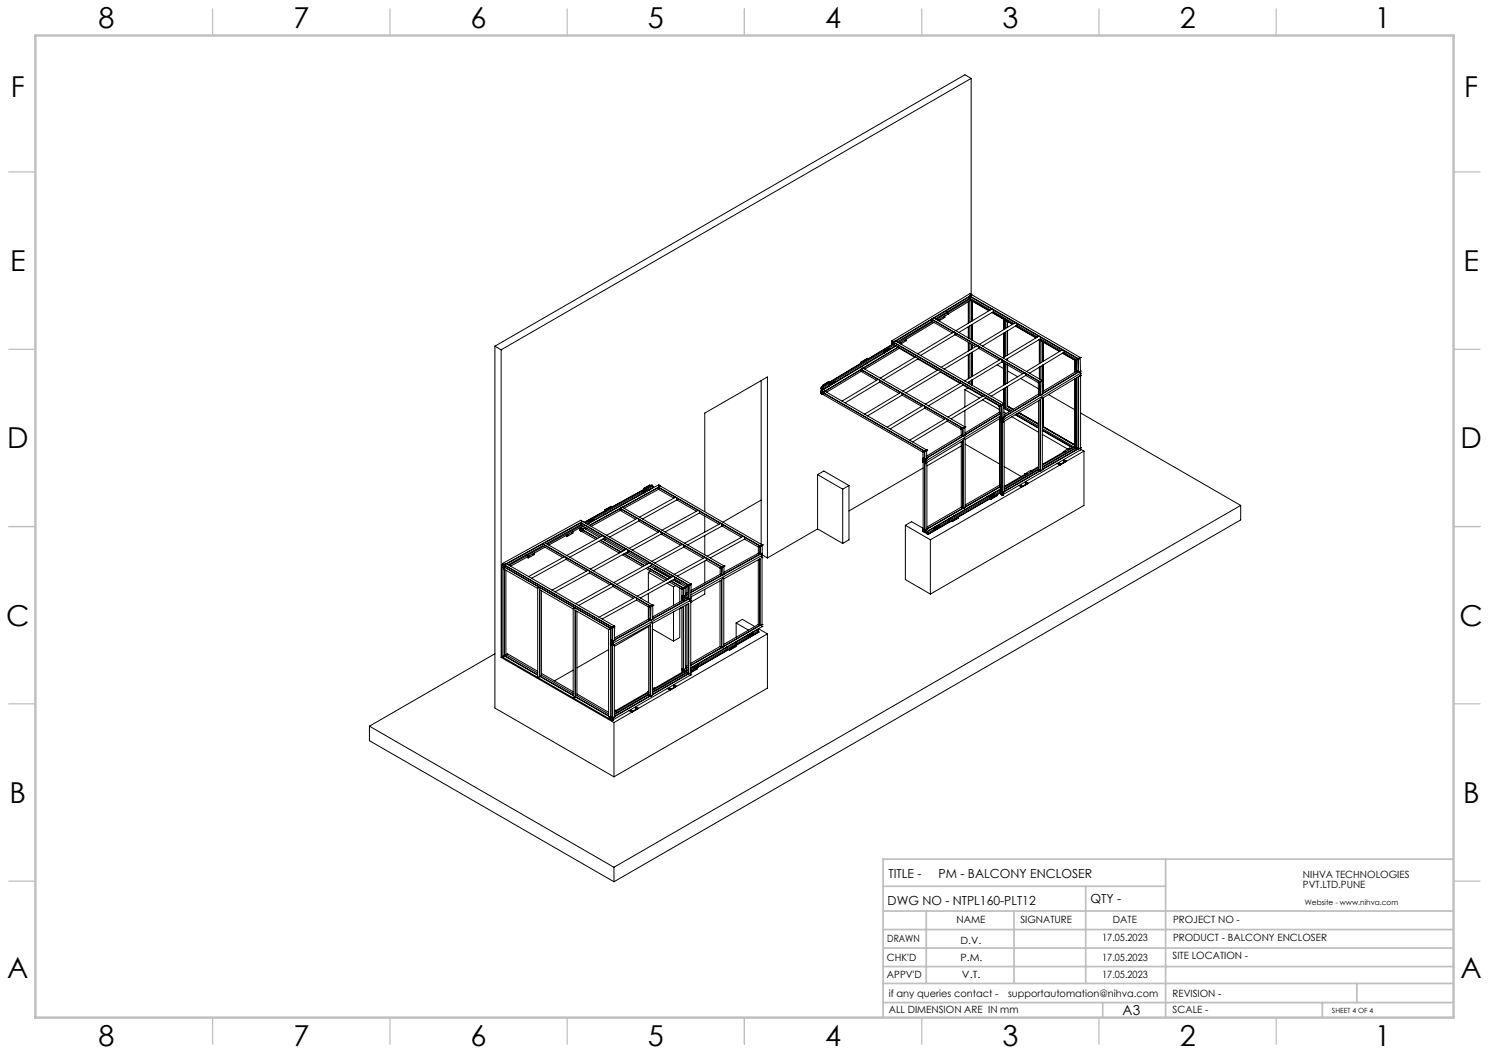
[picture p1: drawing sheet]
<svg xmlns="http://www.w3.org/2000/svg" width="420mm" height="297mm" viewBox="0 0 420 297" stroke-linecap="round" stroke-linejoin="round" font-family="sans-serif">
<defs><g id="words">
<g font-size="8.1">
<text x="27.8" y="8">8</text>
<text x="82.8" y="8">7</text>
<text x="132.8" y="8">6</text>
<text x="182.8" y="8">5</text>
<text x="232.8" y="8">4</text>
<text x="282.8" y="8">3</text>
<text x="332.8" y="8">2</text>
<text x="387.8" y="8">1</text>
<text x="3" y="27.2">F</text>
<text x="413" y="27.2">F</text>
<text x="2.8" y="76.5">E</text>
<text x="412.8" y="76.5">E</text>
<text x="2" y="126.5">D</text>
<text x="412" y="126.5">D</text>
<text x="1.7" y="176.5">C</text>
<text x="411.7" y="176.5">C</text>
<text x="2.7" y="226.5">B</text>
<text x="412.7" y="226.5">B</text>
<text x="2" y="275.7">A</text>
<text x="412" y="275.7">A</text>
<text x="27.8" y="295">8</text>
<text x="82.8" y="295">7</text>
<text x="132.8" y="295">6</text>
<text x="182.8" y="295">5</text>
<text x="232.8" y="295">4</text>
<text x="282.8" y="295">3</text>
<text x="332.8" y="295">2</text>
<text x="387.8" y="295">1</text>
</g>
<text font-size="3.9" x="316.7" y="286.4">A3</text>
<g font-size="3.5">
<text x="250.7" y="247.6">TITLE -</text>
<text x="264.7" y="247.6">PM - BALCONY ENCLOSER</text>
<text x="250.4" y="255.1">DWG NO - NTPL160-PLT12</text>
<text x="307.6" y="254.8">QTY -</text>
</g>
<g font-size="2.8">
<text x="367.5" y="247.7">NIHVA TECHNOLOGIES</text>
<text x="367.5" y="250.5">PVT.LTD.PUNE</text>
<text x="269.8" y="260.4">NAME</text>
<text x="287.8" y="260.4">SIGNATURE</text>
<text x="313.9" y="260.5">DATE</text>
<text x="330.9" y="260.5">PROJECT NO -</text>
<text x="250.3" y="265.7">DRAWN</text>
<text x="270.9" y="266.1">D.V.</text>
<text x="310.9" y="265.5">17.05.2023</text>
<text x="330.9" y="265.5">PRODUCT - BALCONY ENCLOSER</text>
<text x="250.2" y="271.1">CHK'D</text>
<text x="250.2" y="275.8">APPV'D</text>
<text x="270.9" y="271.1">P.M.</text>
<text x="271.3" y="275.8">V.T.</text>
<text x="310.9" y="271.1">17.05.2023</text>
<text x="310.9" y="275.8">17.05.2023</text>
<text x="330.7" y="270.6">SITE LOCATION -</text>
<text x="250.7" y="281.1">if any queries contact -</text>
<text x="284.3" y="281.1">supportautomation@nihva.com</text>
<text x="330.7" y="281.1">REVISION -</text>
<text x="250.7" y="285.6">ALL DIMENSION ARE IN mm</text>
<text x="330.7" y="285.6">SCALE -</text>
</g>
<text font-size="2.1" x="368.1" y="255.1">Website - www.nihva.com</text>
<text font-size="2" x="375.7" y="285.6">SHEET 4 OF 4</text>
</g></defs>
<g fill="none" stroke="#c0c0c0" stroke-width=".35">
<path d="M60 2.5v7.5M110 2.5v7.5M160 2.5v7.5M210 2.5v7.5M260 2.5v7.5M310 2.5v7.5M360 2.5v7.5M2.5 48.5h7.5M410 48.5h7.5M2.5 98.5h7.5M410 98.5h7.5M2.5 148.5h7.5"/>
<path d="M410 148.5h7.5M2.5 198.5h7.5M410 198.5h7.5M2.5 248.5h7.5M410 248.5h7.5M60 287v7.5M110 287v7.5M160 287v7.5M210 287v7.5M260 287v7.5M310 287v7.5M360 287v7.5"/>
</g>
<g fill="none" stroke="#c0c0c0" stroke-width=".5">
<path d="M249.1 257h160.9M249.1 250h79.7M261.3 257v20.4M286 257v20.4M306.2 250v27.4M328.8 242.3v44.7M410 242.3h-160.9v44.7M249.1 272.6h160.9M249.1 267.4h160.9M249.1 262.2h160.9M249.1 277.4h160.9M382.7 277.4v5.4"/>
<path d="M249.1 282.8h160.9M311 282.8v4.2M373 282.8v4.2"/>
</g>
<path d="M10 10h400v277h-400z" fill="none" stroke="#c0c0c0" stroke-width=".7"/>
<g fill="none" stroke="#000" stroke-width=".28">
<path d="M273.9 22.1l-132.5 76.6M273.9 22.1v60.9M273.9 22.1l-1.7-1-132.6 76.5M139.6 97.6v102.1l33.6 19.4M139.6 97.6l1.8 1.1M141.4 98.7v86.7M249.3 98.7v.3M249.3 98.7l.3 .3M249.3 99l.2 .1M249.3 99h.1M249.4 99l-14.7 8.8M249.4 99h-.1"/>
<path d="M249.4 99.4h.1M249.4 99.4l-13.9 8.4M249.4 99.2l.3 .1M249.4 99.2v.4M249.6 98.9h.1M249.6 98.9l.1 .1M249.7 99.3v.1M250.2 98.6l-.6 .3M250.2 98.6l-.3-.2-.6 .3M250.3 98.5l-.7 .4M250.3 98.5v.1M250.3 98.5l-.1 .1"/>
<path d="M250.9 98.4l-1.3 .8v.3M250.9 98.4l.1 .1M250.9 98.4l-1.5 .8M251 98.5l-1.3 .8M251 98.5v.1M251.5 96.2h.1M251.5 96.8h.1M251.5 96.3h.1M251.5 96.3v.5M251.5 96.3l.2 .1M251.5 96.2l.5 .2M251.5 96.3l.1 .1"/>
<path d="M251.6 96.8h.1M251.6 96.7v.1M251.6 96.2h.1M251.6 96.5h.1M251.6 96.2l-.1 .1M251.6 96.8l.3 .2M251.6 96.4v.1M251.6 96.2l.1 .1M251.6 96.4h.1M251.6 96.8l.1 .1M251.7 96.4h.1M251.7 96.3h.1"/>
<path d="M251.7 96.9h.1M251.7 96.4l-.1 .1M251.7 96.7h-.1M251.7 96.3v.6M251.7 96.3l.2 .1M251.8 96.3v.1M251.8 96.4h.1M251.8 96.5h.1M251.8 96.9h.1M251.8 96.5v.1M251.8 96.4v.5M251.8 96.5l.2 .1"/>
<path d="M251.8 96.5l.1 .1M251.8 96.9l.1 .1M251.9 96.4h.1M251.9 96.6h.1M251.9 97h.1M251.9 96.9h.1M251.9 97l-20.3 12.2M251.9 96.4l.1 .1M251.9 96.9v.1M251.9 96.9l.1 .1M252 97h.1M252 96.6h-.1"/>
<path d="M252 97l-20.3 12.3M252 97v.1M252 96.4v.1M252 96.5h.1M252 96.6h.1M252 96.8l-.1 .1M252 96.6v.4M252 97.1h.1M252 96.5l30.6 17.7M252 96.6l30.5 17.6M252 97.1l30.1 17.3M252 96.6v.5"/>
<path d="M252.3 97.2l-2.1 1.3M252.5 96.1h.1M252.5 96.1l30.6 17.7M252.5 96.1l-.5 .3M252.7 97.5l-1.7 1M252.8 97.5l-21.2 12.8M253.4 97.9l-10 5.9M253.4 97.9l-9.9 6M253.7 98.2h.1M253.7 98.2l4.3 2.6M253.7 98.2l-9.8 5.9M253.7 98v.2"/>
<path d="M253.8 96.8h.1M253.9 96.7v.2M255.3 95.9l-.1 .2zM255.6 95.7v.4l-1.5 .9M262.8 90h.1M262.8 90.1h.1M262.8 90l30.6 17.6M262.8 90l-10.2 6.2M262.8 90.1v.5M262.8 90.1l6.2 3.6M262.8 90.6l5.8 3.3M262.8 90.1l-10.1 6.1"/>
<path d="M262.8 90.6l-9.8 5.8M263.1 90.7l-9.7 5.9M263.3 89.6h.1M263.3 89.6l30.6 17.7M263.3 89.6l-.5 .4M263.5 90.9l-9.8 5.9M264.6 90.2v.2M264.7 90.2v.2M266.5 89.1v.4l-1.6 1M267 88.1l.1 .1M267 88v.1M267.1 88.2l.1 .1"/>
<path d="M267.1 88.2h.1M267.2 88.3l.2 .3M267.2 88.3l-3.1 1.8M267.3 88h.1M269 93.7l.4 .2M269 93.7h.1M269 93.7l-10.2 6.1M269.4 94.4h.1M269.4 93.9l6.2 3.6M269.4 94.4l5.8 3.4M269.4 94.4l-9.7 5.9M269.4 93.9v.5"/>
<path d="M273.1 85.1v6.1M273.1 92.2v3.1M273.1 96.6v2.4M273.2 84.3l.2 .3M273.2 85.1v6M273.2 92.1v3.3M273.2 96.6v2.4M273.2 99.9v6.8M273.4 84.5l.2 .3M273.4 84.5l-6.2 3.8M273.4 84.2l.1 .2M273.5 84.4h.1"/>
<path d="M273.5 84.4l5.5 3.2M273.6 83.5h.1M273.6 83.6h.1M273.6 84.1l5.8 3.3M273.6 82.8h.1M273.6 84.8l-9.1 5.5M273.6 83.5l30.5 17.6M273.6 83.6l6.2 3.6M273.6 83.5l-10.3 6.2M273.6 82.8l-22.1 13.4M273.6 84.1l-9.8 5.9M273.6 83.6v.5"/>
<path d="M273.6 84.8v6.1M273.6 91.9v3.7M273.6 96.8v1.9M273.6 99.7v6.8M273.6 82.8l.5 .3M273.6 84.5v.1M273.6 84.6h.1M273.6 84.5h.1M273.6 83.6l-10.2 6.1M273.6 84.6l5.3 3.1M274.1 83.1h.1M274.1 83.1l-.5 .4"/>
<path d="M274.1 84.8v5.8M274.1 91.6v4.2M274.1 97.1v1.3M274.1 99.4v6.9M274.1 83.1l30.6 17.7M274.1 84.9v5.7M274.1 91.5l.1 4.4M274.2 99.3l-.1 6.9M275.6 97.5l.4 .3M275.6 97.5h.1M275.6 97.5l-10.1 6.1M276 97.8l6.3 3.5"/>
<path d="M276 98.2l5.8 3.4M276 98.2l-9.7 5.9M276 97.8v.4M279.8 87.2l-10.2 6.1M279.8 88.2l3.3 1.9v2.9M279.8 87.2l.4 .2M279.9 88.1l3.2 1.9M280.2 87.4v.5M280.2 87.4l6.2 3.6M280.2 87.9l5.8 3.4M280.2 87.9l-9.7 5.9M283.1 90h.1"/>
<path d="M283.1 93.9v6.9M283.1 89.8h.1M283.2 90.1v2.8M283.2 90h.1M283.2 90v.1M283.2 93.9v6.8M283.2 89.8l.3 .2M283.6 90.3v2.4M283.6 90.2h.1M283.6 90.2v.1M283.6 93.7v6.8M283.6 90.1h.1"/>
<path d="M283.7 90.3l2 1.1M283.7 90.4l1.9 1.1M284.1 90.6v1.8M284.1 93.4v6.8M284.2 90.7v1.7M284.2 93.3v6.9M286.4 91l.4 .2M286.4 91l-10.1 6.1M286.4 92l5.8 3.3M286.5 91.9l5.8 3.3M286.8 91.2v.5M286.8 91.2l6.2 3.6"/>
<path d="M286.8 91.7h.1M286.8 91.7l5.8 3.4M286.8 91.7l-9.7 5.9M293 94.8l.4 .2M293 94.8l-10.1 6.1M293.1 95.8l.1 6.8M293.2 95.7h.1M293.2 95.9l.1 6.6M293.2 95.8h.1M293.3 95.8h.1M293.3 95.7l.2 .1M293.4 95l.1 .5"/>
<path d="M293.4 95.1l6.2 3.6M293.5 95.5v.1M293.5 95.6l5.8 3.3M293.5 95.6l-9.8 5.8M293.6 96.1v6.2M293.6 96h.1M293.6 96v.1M293.6 95.8h.1M293.7 96.1l5.2 3M293.7 96.2l5.1 2.9M294.1 96.4v5.6M294.2 96.4v5.5"/>
<path d="M299.6 98.7l.5 .2M299.6 98.7l-10.1 6.1M299.7 99.6l3.5 2M299.8 99.6l3.5 2M300.1 98.9v.5M300.1 98.9l4 2.3M300.1 99.4h.1M300.1 99.4l3.5 2M300.1 99.4l-9.7 5.9M214.7 107.3v46.2M231.6 110.9h.1M231.6 110.5h.1"/>
<path d="M231.6 110.5v.4M231.6 110.3h.1M231.6 110.3l.5 .4M231.6 110.9v.1M231.6 110.5l.2 .1M231.6 110.3l.1 .1M231.6 110.5l.1 .1M231.6 110.9l.1 .1M231.7 110.9h.1M231.6 109.2l.1 .7M231.6 109.5h.1M231.6 109.2l.1 .1"/>
<path d="M231.7 109.6h.1M231.7 109.5h.1M231.7 111h.1M231.7 110.4l-.1 .1M231.7 109.3v.1M231.7 109.4v.1M231.7 109.5l.1 .1M231.7 109.7h.1M231.7 110.4h.1M231.7 110.6h.1M231.7 110.6v.1M231.7 110.9l-.1 .1"/>
<path d="M231.7 109.7v.2M231.7 110.9v.1M231.7 110.4l.1 .1M231.7 111l.3 .2M231.8 110.6h.1M231.8 110.5h.1M231.8 111.1h.1M231.8 111h.1M231.8 110.6l-.1 .1M231.8 110.8l-.2 .1M231.8 110.5v.6M231.8 109.6l.3 .3-.4-.2"/>
<path d="M231.8 109.8l-.1 .1M231.9 109.3h.1M231.9 111.1h.1M231.9 110.5h.1M231.9 110.5v.6M231.9 110.6h.1M231.9 110.7h.1M231.9 110.6v.5M231.9 110.7l.2 .1M232 110.8h.1M232 110.7h.1M232 110.6h.1"/>
<path d="M232 111.2h.1M232 111.1v.1M232 111.1h.1M232 108.7h.1M232 110.7v.1M232 108.7v.3M232 110.7l.1 .1M232.1 111.2h.1M232 111.1l.1 .1M232 109.9v.2M232.1 111.2h-.1M232.1 110.7h.1"/>
<path d="M232.1 110.8h.1M232.1 111.2l28.2 16.3M232.1 110.7l28.7 16.5M232.1 111l-.1 .1M232.1 108.7v.2M232.1 110.8v.4M232.1 110.8l28.6 16.5M232.1 111.2v.1M232.1 109.9v.1M232.4 109.8h.1M232.5 109.7l-.1 .1M232.6 110.3l-.5 .3"/>
<path d="M232.6 110.3h.1M232.6 110.3l28.8 16.6M233.6 109.1h-.1M233.8 108.1l.1 .2M233.8 108.1l.4 .2M233.9 107.7v.2M233.9 107.7l-1.8 1M233.9 107.7l-1.9 1M233.9 108.3l.2 .1M233.9 108.3h.1M233.9 108.8h.1M233.9 108.8l-1.8 1.1"/>
<path d="M233.9 108.3l-2.1 1.3M233.9 108.5v.4M233.9 108.5l.3 .1M234.2 108.3h.1M234.2 108.2v.1M234.2 108.6v.1M234.7 107.9l-.3-.2-.6 .4M234.8 107.9l-.6 .4M234.8 107.9h.1M234.8 107.9l-.6 .3M235.4 107.7l-1.5 .8M235.4 107.7l-1.3 .8v.3"/>
<path d="M235.4 107.7l.1 .1M235.5 107.8l-1.3 .8M235.5 107.8v.1M242.9 102.1l.1 .1M242.9 102.1v.3M242.9 104.2h.1M242.9 104.3h.1M242.9 104.7h.1M242.9 104.2l28.7 16.6M242.9 104.3l4.7 2.7M242.9 104.7l4.4 2.6M242.9 104.2l-10.2 6.1"/>
<path d="M242.9 104.7l-9.7 5.9M242.9 103.4v.1M242.9 104.3v.4M243 104.2l-10.3 6.2M243 102.2v.2M243 103.3v.1M243 104.2l-.1 .1M243.3 103.2h.1M243.3 103.2v.1M243.4 103.8l-.5 .3M243.4 103.8l28.8 16.6M244.4 102.6h.1"/>
<path d="M244.5 102.5l-.1 .1M244.8 101.1l-1.9 1M244.8 101.1l-1.8 1.1M244.8 101.1v.2M244.8 102.2v.2M247.6 107h.1M247.6 107l-10.1 6.1M247.7 107l.4 .2M248.1 107.2h.1M248.1 107.3l5.9 3.4M248.1 107.7v.1M248.1 107.8l-9.7 5.8"/>
<path d="M248.1 107.8l5.5 3.1M248.1 107.3v.4M254 110.7h.1M254 110.7l-10.1 6.1M254 110.7l.4 .2M254.4 110.9l.1 .5M254.5 111.4h.1M254.5 111.4l-9.8 5.9M254.5 110.9l5.9 3.5M254.5 111.4l5.5 3.2M258.2 100.6l-9.9 6M258.9 101.2l-9.8 5.9"/>
<path d="M258.9 101.2l5.5 3.3M258.9 101v.2M260.4 114.4h.1M260.4 114.4l-10.1 6.1M260.4 114.4l.4 .2M260.8 114.6v.5M260.8 114.6l6 3.4M260.8 115.1l-9.7 5.9M260.8 115.1l5.5 3.2M260.8 115.1h.1M264.6 104.3l-9.9 6M265.3 104.9h.1"/>
<path d="M265.3 104.9l-9.8 5.9M265.3 104.9l5.5 3.2M265.3 104.7v.2M266.8 118l.4 .3v.5M266.8 118h.1M266.8 118l-10.2 6.1M267.2 118.8l-9.7 5.8M267.2 118.8l3.9 2.2M271 108l-10 6M271.6 108.6h.1M271.6 108.6l-9.7 5.9M271.6 108.6l5.5 3.2"/>
<path d="M271.6 108.4v.2M272.2 109.9v4.9M272.2 115.8v4.9M272.2 109.9l4.1 2.4M273 109.4l-.8 .5M273.1 100v6.8M273.1 107.8v.2M273.2 107.8v.3M273.6 107.6v.7M274.1 107.2v1.4M274.2 107.2v1.5M277.1 112.8l4.8 2.7"/>
<path d="M277.3 111.7l-9.9 5.9M278 112.3l-9.7 5.8M278 112.3h.1M278 112.3l3.9 2.2M278 112.1v.2M281.3 102.9l1.8 1.1M281.7 114.4l.2 .3M281.9 114.5h.1M281.9 114.5v1.7M281.9 116.2h.1M281.9 116.2l-9.7 5.9M281.9 118.1v18.7"/>
<path d="M281.9 116.2l.2 .2M282.1 114.4h.1M282.1 114.4l.1 3.2M282.1 114.4l-.2 .1M282.1 116.7l-9.9 6M282.1 116.6l-9.9 6M282.2 118.2h.1M282.2 118.4h.1M282.2 118.8h.1M282.2 117.6h.1M282.2 118.3v.1M282.2 118.3h.1"/>
<path d="M282.2 117.8h.1M282.2 117.7v.1M282.2 117.6v.1M282.2 118.2v.1M282.2 117.8v.3M282.2 117.9h.1M282.2 117.7l.3 .2M282.2 117.7h.1M282.2 118h.1M282.2 118.2v20.6M282.2 118l-10 6v19.1M282.2 117.4l-21.3 12.8"/>
<path d="M282.2 117.6l.3 .3M282.2 118.3l.4 .2M282.2 118.5h.1M282.2 118.1v.1M282.2 118.1h.1M282.2 118.3l.3 .2M282.2 118.5l.3 .2M282.2 118.5l.5 .3M282.2 118v.3M282.2 118.4v.1M282.2 118.2l.3 .3M282.2 117.9l.3 .2"/>
<path d="M282.2 117.9l.5 .3M282.2 118l.5 .3M282.2 118l.3 .2M282.2 117.8v.1M282.2 118.4v.2M282.3 101.3l.4 .3v.5M282.3 101.3h.1M282.3 101.3l-10.2 6.2M282.3 117.8l-.1 .1M282.3 118.1l-.1 .1M282.4 118.4h.1M282.5 114.2h.1"/>
<path d="M282.5 118.6h.1M282.5 118h.1M282.5 118.3h.1M282.5 114.2l-.4 .2M282.5 118.3v.1M282.5 114.2l.1 3.7M282.5 117.9h.1M282.5 118.5h.1M282.5 118.1h.1M282.5 118.3l.2 .1M282.5 118.4h.1M282.5 117.9v.2"/>
<path d="M282.5 118.2l.1 21M282.5 118.2v.1M282.5 118.5l.1 .2M282.5 118.1l.1 .1M282.6 114.2h.1M282.6 117.9h.1M282.6 118.5h.1M282.6 118.7h.1M282.6 119.1h.1M282.6 114.2v3.8M282.6 117.9h-.1M282.6 114.2h-.1"/>
<path d="M282.6 118.7l.1 .1M282.6 118.8l.1 .2M282.6 114.1h.1M282.6 114.1v.1M282.6 118h.1M282.6 118.2h.1M282.7 118.6h.1M282.7 118h.1M282.7 102.1h.1M282.7 118.8h.1M282.7 118.7h.1M282.7 119h.1"/>
<path d="M282.7 118.1h.1M282.7 118.4h.1M282.7 118.3h.1M282.7 118.2h.1M282.7 101.6l6.2 3.6M282.7 102.1l5.8 3.3M282.7 118v.1M282.7 118.2v21.4M282.7 102.1l-9.8 5.8M282.7 118.4l-.1 .1M282.7 119.1h-.1M282.7 118.1l-.1 .1"/>
<path d="M282.7 118v.6M282.7 119.2h.1M283.1 113.8h.1M283.1 113.8l.1 3.8M283.1 102.3v6.3M283.1 109.6v4.3M283.1 113.8l-.5 .3M283.2 114.9h.1M283.2 115.1l1.6 1M283.2 115l1.7 1M283.2 116.3l.6 .3M283.2 117.6h.1"/>
<path d="M283.2 114.6v.1M283.2 117.6l-.5 .4M283.2 118.3l-.5 .3M283.2 102.4v6.1M283.2 109.5v5.1M283.2 114.9l.3 .2M283.6 114.9h.1M283.6 102.6v5.7M283.6 109.3v5.5M283.6 115.1h.1M283.7 114.9l1.5 .9M284.1 101.2v.4"/>
<path d="M284.1 102.9v5.2M284.1 109v5.6l1.6 .9M284.1 114.5l1.7 1M284.2 102.9v5.1M284.2 101.1v.6M284.2 109v5.6M284.2 104.6l2.9 1.7M285.4 117.5l7.5 4.4M286.3 117l6.6 3.8M286.5 116.9l6.4 3.8M286.8 116.7l6.1 3.6M287.3 116.4l5.6 3.3"/>
<path d="M287.9 106.7l5 2.9M288.9 105.2l.4 .2M288.9 105.2h.1M288.9 105.2l-10.2 6.1M289.3 105.4l4 2.3M289.3 105.9l3.6 2M289.3 105.4v.5l-9.7 5.9M292.9 107.9h.1M292.9 107.9v3.3M292.9 111.2h.1M292.9 111.2l-9.7 5.8M292.9 113v19.5"/>
<path d="M292.9 119.6l-5.6-3.2 5.6 3.2M292.9 111.2l.4 .2M293.2 103.6v3.3M293.3 107.7h.1M293.3 107.7v3.7M293.3 103.5v3.4M293.3 107.7l-.4 .2M293.3 111.4h.1M293.3 111.4l-10.1 6.1M293.4 107.6h.1M293.4 107.6v3.8M293.4 112.7v20"/>
<path d="M293.4 107.6l-.1 .1M293.4 111.4h.1M293.4 111.4l-10.2 6.2M293.6 103.3v3.8M293.9 107.3h.1M293.9 107.3l-.5 .3M293.9 107.3l.1 3.9M294 111.2l-.6 .2M294 111.2h.1M294 112.1l-.5 .3M294.1 103v7.5M294.1 112.3v8.1l9.1 5.2"/>
<path d="M294.2 112.3v8.1M294.2 102.9v7.5M295.8 111.3l7.4 4.3M303.2 101.6h.1M303.2 101.6v3.4M303.2 106.9v19.2M303.3 101.6h.1M303.3 101.6v3.3M303.3 106.8v19.5M303.6 101.4h.1M303.6 101.4l-.3 .2M303.6 101.4l.1 3.3"/>
<path d="M303.6 101.4v3.3M303.6 106.6v19.7M303.7 104.7h.1M303.7 104.7l-9.7 5.8M303.7 104.7l.4 .2M303.7 106.5v19.8M304.1 101.2h.1M304.1 101.2v3.7M304.1 101.2l-.5 .2M304.1 101.1h.1M304.1 104.9h.1M304.1 101.1l.1 3.8"/>
<path d="M304.1 101.1v.1M304.2 101.1h.1M304.2 106.3v20.2M304.2 104.9h.1M304.2 106.2v20.4M304.2 104.9l-10.2 6.2M304.2 104.8l-10.2 6.2M304.2 104.8l-.1 .1M304.7 100.8h.1M304.7 100.8l.1 3.9M304.7 100.8l-.5 .3M304.8 104.7l-.6 .2"/>
<path d="M304.8 104.7h.1M304.8 105.9h.1M304.8 105.9l-10.8 6.5v20.1M304.8 105.3h.1M304.8 105.2v.1M304.8 104.7v22.2l-22.1 12.7M304.8 105.3l-22.1 13.3M304.8 116.5l45.2 26.1M181.3 138.4l.1 .2M181.3 138.4l.4 .1M181.4 138.6h.1M181.4 138.6h.2"/>
<path d="M181.4 139l.1 .1M181.5 138.6l-14.7 8.1M181.5 139l-13.9 7.7M181.5 138.7l.1 .1M181.5 138.7v.4M181.5 137.8h.1M181.5 137.8v.3M181.6 137.8v.2M181.6 138.8v.3M181.6 138.8l.2 .1M181.7 138.5h.1M181.8 138.9v.1"/>
<path d="M182.3 138.2l-.3-.2-.7 .4M182.3 138.2l-.6 .3M182.3 138.2h.1M183 138.1l-1.4 .7M183.1 138.1l1.2-.6v-.3l-.2-.1-1.9 1.1M183.1 138.1l-1.3 .8M183.1 138.1v.2M183.1 138.1l-.3-.1-1.3 .7M183.4 136.9v.2M183.4 138v.1M183.4 136.9l-1.8 .9M183.4 136.9l-1.9 .9"/>
<path d="M183.7 137.1h.1M183.9 136.8l.1 .3M183.9 136.8l-19 10.6M183.9 136.8l-19.1 10.5M184 137.1h.1M185.7 137.4h.1M185.7 137.5h.1M185.7 138h.1M185.7 136.8h.1M185.7 137.4l28.8 16.6M185.7 137.5l4.8 2.8M185.7 138l4.4 2.5"/>
<path d="M185.7 137.4l-10.2 5.6M185.7 136.8l-20 11M185.7 138l-9.7 5.4M185.7 137.5v.5M185.7 136.8l.5 .3M185.8 137.5l-10.2 5.6M186.2 137.1l-.5 .3M186.2 137.1h.1M186.3 137.1l28.7 16.6M230.6 133.9l1.8-1 7.1 4M230.6 133.9v15.3M230.6 133.9l7.1 4.1"/>
<path d="M237.7 138v15.3M239.5 136.9v15.4l-1.8 1M239.5 136.9l-1.8 1.1M260.3 127.5h.1M260.3 127.5v1.8M260.3 129.3h.1M260.3 129.8l.1 .1M260.3 129.8h.1M260.3 129.4l.1 .3M260.3 129.4h.1M260.3 129.9h.1M260.3 130h.1"/>
<path d="M260.3 130l.1 19.3M260.3 129.3l.5 .2M260.4 130.4h.1M260.4 129.4h.1M260.4 129.8h.1M260.4 129.8v.1M260.4 129.6h.1M260.4 129.7h.1M260.4 129.5h.1M260.4 129.3h.1M260.4 129.3v.1M260.4 129.9v.1"/>
<path d="M260.4 130.4v.1M260.4 130.1h.1M260.4 130h.1M260.4 129.9h.1M260.4 129.9l.1 .1M260.4 130v.2M260.4 129.3l-.1 .1M260.4 129.9l.3 .2M260.4 129.9l.4 .2M260.4 129.9l.3 .1M260.4 129.6l.3 .3M260.4 129.5l.5 .3"/>
<path d="M260.4 129.6l.5 .3M260.4 129.5l.3 .2M260.4 130.1l.5 .3M260.4 130.1l.3 .2M260.4 132l-20.9 12.1M260.4 129.4v.3M260.4 129.7l-.1 .1M260.5 130h.1M260.5 129.4h-.1M260.6 129.7l-.2 .1M260.6 130h.1M260.7 129.6h.1"/>
<path d="M260.7 130.2h.1M260.7 129.9h.1M260.7 127.3h.1M260.7 129.7h.1M260.7 130.3h.1M260.7 127.3l.1 2.2M260.7 129.5v.1M260.7 129.5v.2M260.7 129.9l.1 .4M260.7 127.3l-.4 .2M260.8 129.5h.1M260.8 130.1h.1"/>
<path d="M260.8 129.7h.1M260.8 129.9h.1M260.8 130.3h.1M260.8 130.5h.1M260.8 130.1v19.4M260.8 127.2l-.1 .1M260.8 127.2h.1M260.8 127.2l.1 2.3M260.9 129.5h.1M260.9 130.1h.1M260.9 127.2h-.1M260.9 130.2h.1"/>
<path d="M260.9 129.7h.1M260.9 130h.1M260.9 129.9h.1M260.9 130.3h.1M260.9 130.5h.1M260.9 130.4h.1M260.9 129.5v20.7M260.9 129.4l-.1 .1M260.9 130.6l-.1 .1M260.9 130.1v.1M260.9 130.2v.1M260.9 130.8h.1"/>
<path d="M261.4 126.9h.1M261.4 126.9v2.4M261.4 126.9l-.5 .3M261.4 129.3h.1M261.4 129.3l-.5 .2M261.4 129.9l-.5 .3M271.1 121h.1M271.1 121v1.7M271.1 122.7l.4 .3M271.1 124.6v18.4M271.1 122.7l-9.7 5.9M271.1 125.8l-9.7 5.6"/>
<path d="M271.5 120.8h.1M271.5 120.8l-.4 .2M271.5 123h.1M271.5 120.8l.1 2.2M271.6 123h.1M271.6 124.4v18.9M271.6 123l-10.2 6.1M271.6 120.8h.1M271.6 120.8v2.2M271.6 120.8h-.1M271.6 123l-10.2 6.2M271.7 123h.1"/>
<path d="M272.2 120.4l-.6 .4M272.2 120.4h.1M272.2 120.4v2.3M272.2 122.7l-.5 .3M272.2 123.7l-.5 .3M272.2 125.3l9.7 5.6M278.7 139.9h.1M278.8 139.9l.3 .2M278.8 140h.1M278.9 140l-13.9 8M279 139.8h.1M279.1 139.8v.3"/>
<path d="M279.4 139.9v.1M280 139.6v.5l-.6 .3M280.4 139h.1M280.5 139l-1.4 .8M280.5 139v.3l-1.4 .8M280.5 139.2l-1.4 .8-.2-.2M281.1 139.6l.2 .1M281.3 139.7l-1.8 1.1M281.3 139.7l-1.8 1M281.9 136.8h.1M281.9 136.8l-9.7 5.6M281.9 136.8l.3 .2"/>
<path d="M282.2 138.7h.1M282.2 138.8h.1M282.2 139.3h.1M282.2 138.8v.4M282.2 138.1l-1.7 1M282.2 138.5l-2.2 1.3M282.2 137.3l-10 5.7M282.2 137.2l-10 5.7M282.2 137.9l-21.3 12.3M282.2 139.2h.1M282.2 138.9l-20.4 11.8M282.2 139l-20.4 11.7"/>
<path d="M282.2 139.2v.1M282.2 139.1h.1M282.2 139h.1M282.2 138.7l.4 .3M282.2 139.3l.4 .3M282.2 139.1l.3 .2M282.2 139l.5 .3M282.2 139.1l.5 .3M282.2 139l.3 .2M282.2 138.7l.3 .3M282.2 138.9h.1M282.2 138.8v.5"/>
<path d="M282.4 138.8l-.2 .1M282.4 139.2l-.2 .1M282.5 139.4h.1M282.5 139.1h.1M282.5 139.3l.1 .3M282.5 139v.1M282.5 139.3v.1M282.6 139h.1M282.6 139.2h.1M282.6 139.3h.1M282.6 139.6h.1M282.6 138.9v.1"/>
<path d="M282.6 139.3l.1 .1M282.7 139h.1M282.7 139.2h.1M282.7 139.6h.1M282.7 139.5h.1M282.7 139.4h.1M282.7 139.5l-.1 .1M283.2 131.6l4.9 2.8M287.4 136.9l.7 .5M287.5 136.9l.6 .4M288.1 136.8l.1 .1zM288.1 137.3v.1"/>
<path d="M289.1 133.7l.2 .2M289.1 133.7l.3 .2M289.1 133.8l-5.9 3.4M289.2 135.9l.7 .4M289.6 133.6l.1 .1zM289.9 136.3l-1.8 1.1M289.9 136.3l-1.8 1M290.7 133h.2zM291.2 132.9l-.4-.3-1.7 1.1M292.9 132.5h.1M292.9 131.9l-9.7 5.6M292.9 132.3l-9.7 5.6"/>
<path d="M292.9 132.5l-9.7 5.6M292.9 132.5l.5 .2M292.9 131.6l-1.9 1.1M293.4 132.7h.1M293.4 132.7l-10.2 5.9M293.5 132.8h.1M293.5 132.8v-20.1l-10.3 6.1v19.9l-.5 .3M293.5 132.8l-10.3 5.9M294 132.5h.1M294 120.9l9 5.2M294 121.4l8.5 4.9M294 121.3l8.6 5"/>
<path d="M294 132.5l-.5 .3M294 122.5l7.2 4.2M294.1 120.3h.1M294.2 120.3l9 5.2M298.2 130.7l.7 .5v-.1M298.3 130.7l.6 .4M299.9 130l.2 .1zM299.9 127.4l.4 .2M299.9 127.4l.3 .3M300 127.5l-6 3.5M300 129.6l.7 .4M300.7 130l-1.8 1.1"/>
<path d="M300.7 130v.2M302.1 126.6l-.4-.2-1.8 1M303 126.1l.2 .3M303 126.1l-9 5.1M303.1 126.4l.1 .2M303.2 126.6h.1M303.2 126.1h.1M303.2 126.4l-9.2 5.3M303.2 126.2h.1M303.2 126.1v.1M303.3 126.3h.1M303.3 126.3l.1 .2"/>
<path d="M303.7 126.3l.4 .2M303.7 126.3l-9.7 5.6M304.1 126.5h.1M304.2 126.5l-10.2 5.9M304.2 126.6h.1M304.2 126.6l-10.2 5.9M304.3 126.6h.1M304.8 126.3h.1M304.8 126.3l-.5 .3M304.8 126.7l1 .5M305.8 127.2l-43.4 25.1M305.8 127.2v15.4l-43.4 25"/>
<path d="M141.6 159.6h.1M141.6 159.6v25.7M141.6 159.6l30.7 17.6M141.6 159.6l.5 .9M141.7 159.6h.1M141.7 159.1h.1M141.7 159h.1M141.7 159.1v.5M141.7 159l.5 .3M141.7 159.1l.2 .1M141.7 159l.2 .1M141.7 159.2h.1"/>
<path d="M141.8 159.6h.1M141.8 159.6h-.1M141.8 159.6v.1M141.8 159.7l.3 .1M141.8 159.3h.1M141.8 159.2h.1M141.8 159l-.1 .1M141.8 159.2v.1M141.9 159.1h.1M141.9 159.6h.1M141.9 159.6v.1M141.9 159.2h.1"/>
<path d="M141.9 159.3h.1M141.9 159.2v.5M141.9 159.7h.1M141.9 159.2v.1M141.9 159.5l-.2 .1M141.9 159.1v.6M141.9 159.1l.1 .1M142 159.7h.1M142 159.2h.1M142 159.3h.1M142 159.8h.1M142 159.2v.6"/>
<path d="M142.1 159.3h.1M142.1 159.3l.1 .1M142.1 159.5h.1M142.1 159.4v.1M142.1 159.4h.1M142.1 159.8h.1M142.1 159.7h.1M142.1 159.7v.1M142.1 159.2h.1M142.1 159.4l.1 .1M142.1 159.2l.1 .1M142.1 159.2v.1"/>
<path d="M142.2 159.8v.1M142.2 159.8h.1M142.2 159.4l-.1 .1M142.2 159.8h-.1M142.2 159.9h.1M142.2 159.4h.1M142.2 159.7h-.1M142.2 159.3h.1M142.2 159.3l30.6 17.6M142.2 159.4v.5M142.2 159.5v.4M142.3 159.4l30.4 17.6"/>
<path d="M142.8 159l-.6 .3M142.8 159h.1M142.8 159l30.6 17.6M148.4 156.6h.1M148.6 156.5v.1M148.6 156.4v.1M148.6 156.6l.1 .1M148.8 156.6l.1 .4M148.9 157l.1 .4M148.9 157l-4.9 2.7M149 156.9v.5M149.3 156.8l.1 .1z"/>
<path d="M150.8 156l-.1 .4-1.7 1M153 153.9h.1M153 153.9l-9.7 5.4M153 153.3h.1M153 153.5h.1M153 153.3l30.6 17.7M153 153.5l6.2 3.5M153 153.9l5.8 3.4M153 153.5v.4M153.1 153.4l-10.3 5.6M153.1 153.4l-.1 .1M153.3 154.1l-9.7 5.4"/>
<path d="M153.6 153l-.6 .3M153.6 153l30.5 17.7M153.7 154.3l-4.8 2.7M159.2 157h.1M159.2 157l-10.1 5.6M159.2 157l.4 .3M159.6 157.3v.5M159.6 157.8h.1M159.6 157.3l6.2 3.6M159.6 157.8l5.8 3.3M159.6 157.8l-9.7 5.3M159.8 151v.4"/>
<path d="M159.9 151l-.1 .4M160.2 150.8l-.1 .2zM161.6 150v.4l-1.8 1M163.7 149h.1M163.7 149.1v.5M163.7 149.1h.1M163.7 149.2h.1M163.7 149.6h.1M163.7 149.2l.1 .1M163.7 149l.4 .3M163.7 149.6l.1 .1M163.8 149h.1"/>
<path d="M163.8 149.6h.1M163.8 149.6v.1M163.8 149.3h.1M163.8 149.2h.1M163.8 149l-.1 .1M163.8 149v.1M163.8 149.7l.2 .2M163.8 149.2v.1M163.8 149.7h.1M163.8 147.4h.1M163.8 147.5h.1M163.8 148h.1"/>
<path d="M163.8 146.8h.1M163.8 147.4l30.6 17.7M163.8 148l5.7 3.3M163.8 147.4l-10.2 5.6M163.8 146.8l-22.1 12.2M163.8 148l-9.7 5.3M163.8 147.5v.5M163.8 149.1h.1M163.8 149.5l-.1 .1M163.8 147.5l6.2 3.6M163.8 149.1v.6M163.8 149.7l.1 .1"/>
<path d="M163.8 146.8l.5 .3M163.9 149.1h.1M163.9 149.1l.1 .1M163.9 149.1l-.1 .6M163.9 147.5l-10.2 5.6M163.9 147.5h-.1M164 149.2h.1M164 149.3h.1M164 149.8h.1M164 149.3l.1 .1M164 149.2v.6M164 149.4h.1"/>
<path d="M164 149.8l.1 .1M164 149.8v.1M164 149.5h.1M164 149.4v.1M164 149.2l.1 .1M164 149.4l.1 .1M164.1 149.9h.1M164.1 149.8l-.1 .1M164.1 148.2l-9.7 5.3M164.1 149.4l-.1 .1M164.1 149.3h.1M164.1 149.4h.1"/>
<path d="M164.1 149.5h.1M164.1 149.9l4 2.2M164.1 149.5v.4M164.1 149.7l-.1 .1M164.2 149.3h.1M164.2 149.4h.1M164.2 149.3l4.4 2.6M164.2 149.4l4.3 2.5M164.2 149.4l-.1 .5M164.3 149.4h-.2M164.3 147.1h.1M164.3 147.1l30.6 17.6"/>
<path d="M164.3 147.1l-.5 .3M164.5 148.4l-9.7 5.3M164.6 148.4l-.9 .6M164.7 149l-.5 .3M164.7 149l4.4 2.5M165.1 148.8l-.4 .2M165.2 148.8l-.4 .2M165.7 149.1l-.5 .2M165.9 146.9v.2M165.9 146.9l.4 .1M165.9 147.1l.2 .1M165.9 147.1h.1"/>
<path d="M166 147.1l-.8 .5M166 147.6h.1M166 147.6l-.4 .2M166 147.2l.2 .1M166 147.2v.5M166.2 147.3l.1 .1M166.2 147.3v.3M166.3 147v.1M166.3 147.4v.1M166.9 146.7l-.6 .3M166.9 146.8l-.4-.3-.6 .4M167.5 146.6l-1.3 .7"/>
<path d="M167.5 146.6l.1 .1M167.5 146.6l-.2-.1-1.3 .7M167.6 146.7l-1.3 .7M167.6 146.7v.1M168.9 152.6l5.8 3.4M169.4 152.4l5.7 3.3M169.4 152.4l5.8 3.3M170 151.1l.4 .2M170 151.1h.1M170 151.1l-10.1 5.6M170 152l5.8 3.4M170.4 151.8h.1"/>
<path d="M170.4 151.3l6.2 3.6M170.4 151.8l5.8 3.3M170.4 151.8l-9.7 5.4M170.4 151.3v.5M170.6 143.8h.1M170.6 143.8v.3M170.6 145v.1M170.7 143.8v.2M170.7 145v.1M170.9 152.1l-.4 .2M171.1 144.8l-.1 .1M172.2 144.2l-.1 .1"/>
<path d="M172.5 142.9v.1M172.5 144v.1M172.5 142.9l-1.8 .9M172.5 142.9l-1.9 .9M174.9 143.4h.1M174.9 143.5h.1M174.9 144h.1M174.9 143.4l28.8 16.5M174.9 144l4.4 2.5M174.9 143.4l-8.7 4.8M174.9 144l-8.1 4.5M174.9 143.5v.5"/>
<path d="M175 143.5l4.7 2.7M175 143.4l-8.7 4.8M175.1 143.4l-.1 .1M175.5 143l-.6 .3M175.5 143h.1M175.5 143l28.7 16.6M175.5 156.5l5.8 3.3M176 156.2l5.8 3.4M176.1 156.2l5.8 3.3M176.6 154.9l.5 .2v.5M176.6 154.9h.1M176.6 154.9l-10.1 5.6"/>
<path d="M176.6 155.9l5.8 3.3M177.1 155.6h.1M177.1 155.1l6.2 3.6M177.1 155.6l5.7 3.4M177.1 155.6l-9.7 5.4M177.2 155.7l-.4 .3M179.7 146.2l.5 .3v.5M179.7 146.2h.1M179.7 146.2l-8.6 4.8M180.2 147h.1M180.2 147l-8.2 4.5M180.2 146.5l5.9 3.4"/>
<path d="M180.2 147l5.5 3.1M182.7 158.9l-.4 .3M183.3 158.7l.4 .3v.5l-9.7 5.3M183.3 158.7h.1M183.3 158.7l-10.2 5.6M183.3 159.7l5.7 3.3M183.7 159l6.2 3.6M183.7 159.5l5.7 3.3M186.1 149.9h.1M186.1 149.9l-8.6 4.8M186.1 149.9l.4 .2M186.5 150.1v.5"/>
<path d="M186.5 150.6h.1M186.5 150.6l-8.2 4.5M186.5 150.1l6 3.5M186.5 150.6l5.5 3.2M190.5 140.3l.4 .2M190.5 140.3l-10.1 5.6M190.9 140.5v.5M190.9 141h.1M190.9 141l-9.6 5.4M190.9 140.5l6 3.5M190.9 141l5.5 3.2M192.4 153.6l-8.6 4.7"/>
<path d="M192.4 153.6h.1M192.5 153.6l.4 .2M192.9 153.8v.5M192.9 154.3h.1M192.9 154.3l-8.2 4.5M192.9 154.3l5.5 3.2M192.9 153.8l5.9 3.4M196.9 144h.1M196.9 144l-10.2 5.5M196.9 144l.4 .2M197.3 144.2h.1M197.3 144.7l-9.7 5.3"/>
<path d="M197.3 144.7h.1M197.3 144.2l5.9 3.4M197.3 144.7l5.5 3.2M197.3 144.2v.5M198.8 144.3v-27.8l17.7-10.2v51.1M198.8 145.6v4.5M198.8 151.1v5.4M198.8 158.2v6.2M198.8 157.3l.4 .2v.5M198.8 157.2v.1M198.8 157.2l-8.6 4.8M199.2 158l-8.1 4.5"/>
<path d="M199.2 157.5l4.4 2.5M199.2 158l4 2.3M203.2 147.6l.5 .2M203.2 147.6l-10.1 5.6M203.6 160h.1M203.6 160v2.2M203.7 147.8v.1M203.7 148.3v.1M203.7 148.4l-9.7 5.3M203.7 147.9l5.9 3.4M203.7 148.4l5.5 3.1M203.7 147.9v.4"/>
<path d="M203.7 159.9h.1M203.7 159.9l-.1 2.4M203.7 159.9l-.1 .1M204.2 159.6h.1M204.2 159.6v2.4M204.2 159.6l-.5 .3M209.6 151.3l.4 .2v.5M209.6 151.3l-10.1 5.6M210 152l-9.7 5.4M210 152l3.9 2.3M210 151.5l4.4 2.6M213.9 156l.4 .3"/>
<path d="M213.9 157.9v18.2M213.9 156.1l-9.7 5.3M213.9 154.3h.1M213.9 154.3v1.7M214.3 156.3h.1M214.3 157.7v18.7M214.3 154.1h.1M214.3 154.1l-.3 .2M214.4 154.1l-.1 2.2M214.4 157.6v18.8M214.4 156.3h.1M214.4 157.6l-10.2 5.7v19"/>
<path d="M214.4 156.3l-10.2 5.7M214.4 156.2l-10.2 5.7M214.4 156.2l-.1 .1M214.5 154h.1M214.5 154l-.1 2.3M214.5 154l-.1 .1M214.5 153.9v.1M214.7 141l-10.8 6.3M214.9 156.7h.1M214.9 157.3h.1M214.9 157.3v19.4M214.9 156.7l-20 11.1"/>
<path d="M214.9 156.8l-.4 .3M215 156.1l-.5 .2M215 156.1v.6M215 156.7l-.1 .6M215 156.5l1.5 .9M215 153.7h.1M215 153.7v2.4M215 153.7l-.5 .2M230.6 149.2l-14.1 8.2M230.6 149.2l7.1 4.1M255.4 148.2v15.3l7 4.1M255.4 148.2l7 4.1"/>
<path d="M255.4 148.2l1.7-1.1 3.3 1.9M260.4 149.3h.1M260.4 149.4h.1M260.4 149.3v.1M260.4 149.8v.1M260.4 149.8h.1M260.4 149.4v.4M260.4 149.9h.1M260.4 149.7h.1M260.4 149.5h.1M260.4 149.6v.1M260.4 149.4l.1 .1"/>
<path d="M260.4 149.5v.3M260.4 149.3l.4 .2M260.4 149.9l.4 .2M260.4 149.7l.3 .2M260.4 149.5l.5 .3M260.4 149.7l.5 .3M260.4 149.5l.3 .2M260.4 149.3l.3 .2M260.5 149.8h.1M260.5 149.8l-.1 .1M260.5 149.5h.1M260.6 149.4l-.1 .1"/>
<path d="M260.6 149.8l-.2 .1M260.7 150h.1M260.7 149.9h.1M260.7 149.6h.1M260.7 149.9v.1M260.7 149.6v.1M260.7 149.7h.1M260.7 149.5l.1 .3M260.7 149.9l.1 .2M260.8 149.5h.1M260.8 149.8h.1M260.8 149.9h.1"/>
<path d="M260.8 150.1h.1M260.8 149.9l.1 .1M260.9 149.6h.1M260.9 149.8h.1M260.9 150h.1M260.9 149.5h-.1M260.9 149.4l-.2 .2M260.9 150v.1M260.9 150.2h.1M260.9 150.1h.1M260.9 150.1h-.1M261.3 150.4l.2 .2"/>
<path d="M261.4 150.3v.2l-.1-.1M261.4 150.3l.1-.3 .1 .4M261.4 149.3l-.5 .3M261.4 149.3h.1M261.4 150.3l-.1 .1M261.5 150.5l.1 .1M261.5 150.5v.1M261.6 150.6h.1M261.6 150.4h.1M261.6 150.6l.2 .1M261.6 150.4v.1M261.6 150.5l.2 .2"/>
<path d="M261.8 150.7h.1M262.4 152.3v15.3M263.3 148.8l.4 .2M263.4 148.9h.1M263.4 148.9l-2 1.1M263.6 148.7h.1M263.7 148.7v.3M263.7 149.2l.2 .2M263.7 149.2l-2.1 1.2M263.8 149l-.1 .2M263.9 148.9v.1M263.9 149h.1"/>
<path d="M263.9 149l.7-.4zM263.9 148.9v.5M264.6 148.5l-.1 .5-.6 .4M264.9 147.9l.1 .1M265 148l-1.3 .7M265 148.1l-1.3 .8-.3-.1M265 148v.3l-1.3 .7M267.5 146.4l.1 .1M267.6 146.4h.1M267.6 146.5l.2 .3M267.7 147.1h.1M267.8 146.8v.1"/>
<path d="M267.8 146.8l-3.3 1.9M267.8 146.9v.1M267.8 147h.1M267.9 147l.1 .2M268 146.2h-.2M268 146.2h.1M268.4 147l.2 .1M268.5 146.9l.1 .1M268.6 147v.1M269.1 145.5l-.1 .1M269.1 145.5h.1M269.3 145.3l.2 .1"/>
<path d="M270.2 145.9l.2 .1M270.4 146l-1.8 1.1M270.4 146l-1.8 1M271.1 143l.5 .3M271.1 143l-9.7 5.7M271.6 143.3h.1M271.7 143.4h.1M271.7 143.4v-19.2l-10.3 6.3v18.8M271.7 143.4l-10.3 5.9M271.7 143.3l-10.3 5.9M271.7 143.2l-.1 .1M272.2 143.1l-.5 .3"/>
<path d="M278.3 140.2h.1M278.4 140.1l.2 .1M279.2 140.2v.1M279.2 140.2h.1M279.2 140.3l.2 .1M279.2 140v.2M279.2 140.2l-11.4 6.6M279.2 140.7l.3 .1M279.3 140.6l.2 .1M279.4 140v.4M279.4 140h.1M279.4 140l.6-.3-.6 .3"/>
<path d="M279.5 140.7v.1M350 142.6v4l-176.8 102.1M350 142.6l-176.8 102M142.1 160.5h.1M142.1 160.5l.1 24.5M142.1 160.5l9.6 5.5v24.5M142.3 160.6v24.3M142.7 160.8v23.8M151.7 165.7l.5 .3M152.3 166.4v24.4M152.7 166.6v23.8l9 5.2M161.7 171.5l.5 .3"/>
<path d="M162.3 172.2v24.4M162.7 172.4v23.8l9 5.2M165.8 160.9h.1M165.8 160.9l-10.1 5.5M165.9 160.9l.4 .2M166.3 161.1v.5M166.3 161.1l6.2 3.6M166.3 161.6l5.7 3.3M166.3 161.6l-9.7 5.3M171.7 177.5h.1M171.7 177.5l-9.5-5.4v24.4l9.5 5.5M171.7 177.5v24.5"/>
<path d="M172.2 177.3l-.5 .2M172.2 177.2v.1M172.2 177.2h.1M172.2 177.2v4.4M172.3 177.2h.1M172.3 177.2l-.1 3.3M172.5 164.7l-10.2 5.6M172.5 164.7h.1M172.5 164.7l.4 .2M172.7 177h.1M172.7 177l-.1 3.8M172.7 177l-.4 .2"/>
<path d="M172.8 176.9h.1M172.9 176.9h.1M172.8 176.9v3.9M172.8 176.9l-.1 .1M172.9 164.9v.1M172.9 165.4h.1M172.9 164.9l6.2 3.6M172.9 165.4l5.7 3.4M172.9 165.4l-9.7 5.4M172.9 165v.4M173.4 176.6h.1M173.4 176.6l-.5 .3"/>
<path d="M173.4 176.6l-.1 4M179.1 168.5l-10.1 5.6M179.1 168.5h.1M179.1 168.5l.4 .2M179.5 168.7v.1M179.5 169.2v.1M179.5 168.8l4 2.3M179.5 169.3l3.6 2M179.5 169.3l-9.7 5.3M179.5 168.8v.4M182.2 160.3l5.7 3.4M182.6 160.1l5.8 3.3"/>
<path d="M182.7 160l5.8 3.3M182.9 161.4v5M182.9 167.4v2.6M182.9 171.2v3.5M182.9 176.5v.2M182.9 176.7l-9.6 5.6M182.9 176.7l.1 .1M182.9 161.4l4.4 2.6M183 176.5v19.5M183 174.6h.1M183 174.6l-9.7 5.3M183 174.6l.4 .2"/>
<path d="M183.1 171.3h.1M183.1 171.3l-.1 3.3M183.4 174.8h.1M183.4 176.2v20M183.5 171.1h.1M183.5 171.1l-.4 .2M183.5 174.9h.1M183.5 171.1l-.1 3.7M183.5 176.1v20.2M183.5 174.9l-10.2 5.6M183.5 174.8l-10.2 5.6M183.5 174.8h-.1"/>
<path d="M183.5 161.1l-.6 .3M183.6 174.9h.1M183.6 176.1l-10.3 5.7M183.6 171h.1M183.6 171l-.1 3.9M183.6 171l-.1 .1M184 175.6l-.4 .3M184 177.4l6 3.4M184.1 174.6h.1M184.1 174.6l-.5 .3M184.1 170.7l-.5 .3M184.1 170.7h.1"/>
<path d="M184.1 170.7v3.9M184.6 160.5l4.2 2.3M188.2 164.5l1.8 1M188.8 164.1l3.6 2.1M189.1 162.6l-.4 .2M189.2 163.9l3.6 2M189.3 163.8l3.6 2.1M189.9 162.6l.4 .2M189.9 162.6h.1M189.9 162.6l-10.2 5.6M189.9 163.5l3.6 2.1M190 163.5l1.7 1"/>
<path d="M190 165.5v5.3M190 172.6v8.2M190.3 163.3l3.6 2M190.3 163.3l-9.7 5.4M190.3 162.8v.5M190.3 162.8l4 2.3M190.6 165.2l-.6 .3M191.7 164.5v.1M191.7 165.8v4M192.3 169.2h.1M192.3 169.1h.1M192.3 169v.1"/>
<path d="M192.3 168.7h.1M192.3 168.7v.3M192.3 169.1v.4M192.3 168.6h.1M192.3 168h.1M192.3 168.6v.1M192.3 169h.1M192.3 169l.1 .1M192.3 168.8h.1M192.3 168.6l.4 .2M192.3 168.6l.1 .1M192.3 168.5h.1"/>
<path d="M192.3 168.4h.1M192.4 168.3h.1M192.3 168.9l.5 .2M192.3 168.5v.1M192.3 168l.5 .2M192.3 169.2l.2 .1M192.3 169.2l.3 .1M192.3 169l.4 .2M192.3 168.8l.5 .3M192.3 168.7l.1 .1M192.3 168.8l.4 .2M192.3 168.2h.1"/>
<path d="M192.4 166.2h.1M192.4 168v.1M192.4 168.1l-.1 .3M192.4 168.5h.1M192.4 168.2h.1M192.4 168h.1M192.4 166.2l-.1 1.8M192.4 169.1h-.1M192.4 168.7h-.1M192.4 168.4l-.1 .1M192.4 168.3l.3 .3M192.4 168.2l.5 .3"/>
<path d="M192.4 168.3l.5 .3M192.4 168.2l.3 .2M192.4 168l.3 .2M192.4 169.1l-.1 .1M192.4 168.8h.1M192.4 168.4h.1M192.4 168.1h.1M192.4 168.1v.1M192.4 168.4v.1M192.4 168.7v.1M192.4 169.1h.1M192.5 168.7l-.1 .1"/>
<path d="M192.5 169.1l-.1 .1M192.5 168.4l-.1 .1M192.5 168.1h-.1M192.7 169.2h.1M192.7 168.9h.1M192.7 168.6h.1M192.7 168.3h.1M192.7 168.6v.1M192.7 169.2v.1M192.7 169h.1M192.7 168.8h.1M192.7 168.9v.1"/>
<path d="M192.7 168.4h.1M192.7 168.4l.2 .1M192.7 168.7h.1M192.7 168.2v.2M192.7 168.6v.4M192.7 168.2v.1M192.7 169l.1 .1M192.8 168.2h.1M192.8 171.1v18M192.8 165.9h.1M192.8 165.9v2.3M192.8 165.9l-.4 .3"/>
<path d="M192.8 168.9h.1M192.8 169.1h.1M192.8 168.8h.1M192.8 168.6h.1M192.8 168.8v.1M192.8 171v18.5M192.8 168.6l.1 .1M192.9 168.2h.1M192.9 169h.1M192.9 168.9h.1M192.9 168.4h.1M192.9 168.2v.1"/>
<path d="M192.9 168.8h.1M192.9 168.7h.1M192.9 168.5h.1M192.9 168.6h.1M192.9 168.7l-.2 .1M192.9 168.1l-.1 .1M192.9 168.2v.4M192.9 168.7v.1M192.9 168.9v.3M192.9 169l-.1 .1M192.9 165.9h.1M192.9 165.9v2.3"/>
<path d="M192.9 165.9h-.1M192.9 168.3v.6M193.4 168h.1M193.4 170.7v17.9M193.4 168l-.5 .2M193.4 165.6h.1M193.4 165.6l-.5 .3M193.5 165.6l-.1 2.4M193.8 170.5v19.3M193.8 168.7l-9.7 5.3M193.8 167.7l-.4 .3M193.8 167.6l-.4 .2"/>
<path d="M193.8 168.4l-.9 .5M193.8 167.1l-.4 .3M193.8 168.7l.4 .2M193.9 165.3h.1M193.9 165.3l-.1 3.4M194.2 168.9h.1M194.2 170.2v19.8M194.2 168.9l-10.1 5.6M194.3 165.1h.1M194.3 165.1l-.1 3.8M194.3 170.2v19.8M194.3 165.1l-.4 .2"/>
<path d="M194.3 168.9h.1M194.3 170.2l-10.3 5.7v20.1M194.3 168.9l-10.2 5.7M194.4 165.1h.1M194.4 165h.1M194.4 165.1l-.1 3.8M194.4 165.1h-.1M194.4 165v.1M194.8 169.3v.6M194.8 169.9h.1M194.8 169.9v20.5M194.8 169.3l-22 12.2"/>
<path d="M194.8 169.4l-.5 .2M194.9 168.7l-.6 .2M194.9 168.7h.1M194.9 168.7l-.1 .6M194.9 168.4l8.7-4.9v19.2M194.9 164.7h.1M194.9 164.7l-.5 .3M194.9 164.7v4M198.8 166.2v1.4l-4 2.3M203.1 163.8v18.5M203.1 162h.1M203.1 162l-8.2 4.5"/>
<path d="M203.1 162l.4 .2M203.2 160.2v.1M203.2 160.3l-.1 1.7M203.5 162.2h.1M203.5 163.6v19M203.6 162.2h.1M203.6 162.2l-8.7 4.8M203.6 160l-.4 .2M203.6 162.3h.1M203.6 162.3l-8.7 4.8M204.2 163l-.5 .3M204.2 162l-.5 .3"/>
<path d="M204.2 162h.1M207.6 175.7l3.5 2M207.6 175.7l1.8-1 3.5 2M207.6 175.7v4M210.7 179.2l.4 .2M210.8 179.3h.1M210.8 179.3l-13.9 8M211 179l.1 .1M211.1 179.1v.3M211.1 179.5v.1M211.1 179.5l-3.4 2M211.1 179.6l.2 .1"/>
<path d="M211.2 179.3l-.1 .2M211.3 179.3h.1M211.3 179.3v.4M211.4 179.2v.1M212 179h.1M212 178.9l-.1 .5-.6 .3M212 179l-.6 .3M212 179l-.7 .3M212.3 178.3h.1M212.4 178.5l-1.3 .7-.3-.1M212.4 178.3l-1.3 .8M212.4 178.3v.3l-1.3 .8"/>
<path d="M213.9 177.9l.2 .3M213.9 177.9l-.2-.3-1.3 .8M213.9 176.1h.1M213.9 177.9l-2 1.2M213.9 176.1l-9.7 5.6M213.9 176.1l.4 .3M214 177.3l2.5 1.5M214.1 178.2l-6.2 3.7M214.1 178.2l-6.2 3.6M214.3 176.4h.1M214.3 176.4l-10.1 5.8M214.4 176.4h.1"/>
<path d="M214.4 176.4l-10.2 5.9M214.9 176.1h.1M214.9 176.1v.1M214.9 176.7h.1M214.9 176.7l-20.1 11.6M214.9 176.1l-.4 .3M216.5 178.8v15.3l-43.3 25M216.5 178.8l-43.3 25M139.6 184.4l-35.4 20.4M141.4 185.4l31.8 18.4M141.6 185.3h.1M141.6 185.3l30.6 17.6"/>
<path d="M141.6 185.3l-.2 .1M142.2 185h.1M142.1 185l-.5 .3M142.2 185h-.1M142.2 185l9.5 5.4M142.3 184.9h.1M142.3 184.9l9.4 5.4M142.3 184.9l-.1 .1M142.3 184.9l.8-.5 8.6 4.9M142.7 184.6h.1M142.7 184.6l9 5.2M151.7 190.7l.5 .4"/>
<path d="M152.2 190.6l9.5 5.5M152.7 189.9l9 5.2M161.7 196.2l-9.5-5.5v-24.4l9.5 5.5v24.4M161.7 196.5l.5 .3M161.7 189l-5.3 3M162.2 196.4l9.5 5.5M162.7 195.7l9 5.2M171.7 183.2l-9 5.2M172.2 181.7v.1M172.2 181.7h.1M172.2 181.3h.1M172.2 181.7v21"/>
<path d="M172.2 180.5h.1M172.2 181.8h.1M172.2 181.2v.1M172.2 181.2h.1M172.2 181.6h.1M172.2 181.4h.1M172.2 181.5h.1M172.2 181.3v.1M172.3 180.7h.1M172.2 180.6h.1M172.2 181.1v.1M172.2 181.1h.1"/>
<path d="M172.2 181v.1M172.2 181h.1M172.2 180.8h.1M172.3 180.9h.1M172.2 180.5l.4 .3M172.2 181.6l.1 .1M172.2 181.8l.4 .2M172.2 181.2l.4 .2M172.2 181.6l.4 .2M172.2 181.4l.5 .3M172.2 181.5l.5 .3M172.2 181.3l.1 .1"/>
<path d="M172.2 181.4l.4 .2M172.2 181.2l.1 .1M172.2 181.1l.4 .3M172.3 181.7h.1M172.3 181.3v.1M172.3 180.6v.1M172.3 180.8h.1M172.3 180.6h.1M172.3 181.1h.1M172.3 181.3h-.1M172.3 181.7h-.1M172.3 181l-.1 .1"/>
<path d="M172.3 180.8l.3 .2M172.3 180.6l.3 .2M172.3 180.8l.5 .3M172.3 180.9l.5 .3M172.3 180.9l.3 .2M172.3 181.4h.1M172.3 181h.1M172.3 180.7v.1M172.3 181v.1M172.4 181.3l-.1 .1M172.4 181.7h-.1M172.4 181l-.1 .1"/>
<path d="M172.4 180.7l-.1 .1M172.5 181.8h.1M172.5 180.9h.1M172.5 181.2h.1M172.5 181.8l.1 .1M172.5 181.2l.1 .1M172.6 182h.1M172.6 181.9h.1M172.6 181.6h.1M172.6 181.5h.1M172.6 181.4h.1M172.6 181.5v.1"/>
<path d="M172.6 181.8v.2M172.6 181.8h.1M172.6 181h.1M172.6 181l.2 .1M172.6 181.2h.1M172.6 180.9h.1M172.6 181.3h.1M172.6 181.1v.5M172.6 181.8v20.8M172.6 180.8l-.1 .1M172.6 181.1l-.1 .1M172.6 181.6l.1 .1"/>
<path d="M172.6 181.8l.1 .1M172.6 180.8h.1M172.6 180.8v.2M172.7 181.5h.1M172.7 182.1h.1M172.7 181.7h.1M172.7 182h.1M172.7 181.9h.1M172.7 181.8h.1M172.7 181.2v.1M172.7 181.7v21.4M172.7 182h-.1"/>
<path d="M172.7 181.4h.1M172.7 181.3h.1M172.8 180.8h.1M172.8 180.9h.1M172.8 182.1h.1M172.8 181.6h.1M172.8 181.5h.1M172.8 181h.1M172.8 181.3h.1M172.8 181.2h.1M172.8 181.1h.1M172.8 181.3l-.3 .2"/>
<path d="M172.8 180.8v.4M172.8 181.3v.1M172.8 181.5v.6M172.8 181.6l-.1 .1M172.8 180.9v.6M173 182l-.2 .1M173.3 180.6h.1M173.3 181.8h.1M173.3 181.8v20.4M173.3 180.6l-.5 .3M173.3 181.8l-.5 .3M179.3 199.4l.7 .3"/>
<path d="M180 199.7l-1.8 1.1M180 199.7l-1.8 1.2M182.7 195l.3 .3-9.7 5.6M182.7 195l.3 .2M182.8 195.2l-9 5.2M183 196h.1M183 195.8l-9.7 5.6M183 196l-9.7 5.6M183 194.9l-.3 .1M183 196l.4 .2M183.4 196.2h.1M183.5 196.3h.1"/>
<path d="M183.5 196.3l-10.2 5.9M183.5 196.2l-10.2 5.9M183.5 196.1l-.1 .1M184 196l-.5 .3M184 196h.1M184.4 194.3l.1 .1zM184.9 194.2l-.4-.2-.5 .3M188.2 194.2l.8 .5M188.3 194.1l.7 .5M188.9 194.1l.2 .1zM189 194.6v.1M190 180.8l1.7-1v-8.1l.6-.4v17.3"/>
<path d="M190 193.5h.1zM190.1 193.1l.6 .4M190.7 193.5l-1.7 1.1M190.7 193.5l-1.7 1.2M192.3 188.7h.1M192.3 188.6h.1M192.3 189.2h.1M192.3 189.1h.1M192.3 188.7v.4M192.3 189.1v.1M192.3 189h.1M192.3 189v.1"/>
<path d="M192.3 188.8h.1M192.3 188.9h.1M192.3 188.6l.4 .2M192.3 188.6v.1M192.3 188.7l.1 .1M192.3 189.2l.4 .2v-.2M192.3 189.2l.4 .2M192.3 189l.4 .2M192.3 188.8l.5 .3M192.3 188.9l.5 .4M192.3 188.8l.4 .2M192.4 189.1h.1"/>
<path d="M192.4 189.1l-.1 .1M192.4 188.8h.1M192.4 188.7h-.1M192.4 189.1h-.1M192.5 188.7l-.1 .1M192.5 189.1l-.1 .1M192.7 189.2h.1M192.7 189.2v.1M192.7 189.3h.1M192.7 189h.1M192.7 188.9h.1M192.7 188.8v.2"/>
<path d="M192.7 188.8h.1M192.7 189.4h.1M192.7 189.2v.2M192.7 189.2l.1 .1M192.8 188.9h.1M192.8 189.5h.1M192.8 189.1h.1M192.8 189h.1M192.8 189.4h.1M192.8 189.3h.1M192.8 189.2v.1M192.8 188.8h-.1"/>
<path d="M192.8 188.7v.1M192.8 189.4h-.1M192.8 189.4l-8.2 4.7M192.9 188.9h.1M192.9 188.9v.6M192.9 189.5h.1M193.4 188.6h.1M193.4 188.6l-.5 .3M193.7 189l-.8 .5M193.8 189.8h.1M193.8 189.5l-9.8 5.7M193.8 189.1l-9.8 5.6"/>
<path d="M193.8 188.3l-.4 .3M193.8 188.2l-.4 .3M193.8 187.7l-.4 .3M193.8 189.8l-9.8 5.6M193.8 189.8l.4 .2M194.2 190h.1M194.2 190l-10.2 5.9M194.3 190h.1M194.3 190l-10.3 6M194.8 189.8h.1M194.8 190.4h.1M194.8 190.4l-22 12.7"/>
<path d="M194.8 189.5h.1M194.8 189.6h.1M194.8 189.8l-.5 .2M194.9 189.5v.1M195.2 188.1l.4 .2M195.3 188.2h.1M195.3 188.2l-.5 .3M195.5 188h.1M195.6 188v.3M195.7 188.5h.1M195.7 188.5l.2 .2M195.7 188.3v.2"/>
<path d="M195.7 188.4l-.9 .5M195.9 188.2l.6-.3zM195.9 188.2v.5M196.5 187.9v.4l-.6 .4M196.5 187.9h.1M196.5 188.4l.2 .1M196.5 187.8v.1M196.7 188.5l-1.8 1M196.7 188.5l-1.8 1.1M196.8 187.2l.1 .1M196.9 187.3v.3l-1.3 .7M196.9 187.3l-1.3 .7"/>
<path d="M196.9 187.4l-1.3 .8-.2-.1M203.1 182.3h.1M203.1 182.3l-8.3 4.8M203.1 182.3l.4 .3M203.5 182.6h.1M203.6 182.7h.1M203.6 182.7l-8.8 5M203.6 182.6l-8.8 5M203.6 182.5l-.1 .1M204.2 182.3v.1M204.2 182.4l-.5 .3M204.6 182.7l.2 .1"/>
<path d="M204.7 182.7h.2M205 182.5h.1M205.1 182.4l-.1 .1M205.5 183.2l.3 .2M205.6 183.2l.2 .1M205.8 183.3v.1M206.1 181.9h.1M206.2 181.8l-.1 .1M206.5 181.6l.1 .1M207.4 182.1l.2 .1M207.5 181.2l.2 .3M207.6 182.2l-1.8 1.1"/>
<path d="M207.6 182.2l-1.8 1.2M207.7 181.6h.1M207.7 181.6v.1M207.7 181.7h.1M207.7 181.5l-11.2 6.5M207.8 181.7l.1 .1M207.9 181.9l-13.1 7.5M207.9 181.8v.1M207.9 181.8l-13.1 7.5M208 181.6h.1M104.2 204.8l69 39.8M104.2 204.8v4.1l69 39.8"/>
<path d="M171.7 202h.1M171.7 202l.5 .9M172.2 202.9h.1M172.2 202.2v.1M172.2 202.2h.1M172.2 202.8h.1M172.2 202.7h.1M172.2 202.3h.1M172.2 202.7v.2M172.2 202.6h.1M172.2 202.5h.1M172.2 202.4h.1"/>
<path d="M172.2 202.2l.4 .2M172.2 202.8l.4 .3M172.2 202.8l.4 .2M172.2 202.6l.4 .2M172.2 202.5l.5 .2M172.2 202.6l.5 .3M172.2 202.4l.4 .2M172.3 202.7h.1M172.3 202.7l-.1 .1M172.3 202.4h.1M172.3 202.3h-.1M172.3 202.7h-.1"/>
<path d="M172.4 202.3l-.1 .1M172.4 202.7l-.1 .1M172.5 202.5v.1M172.5 202.5h.1M172.5 202.5l.1 .1M172.6 203h.1M172.6 202.9h.1M172.6 202.8h.1M172.6 202.6h.1M172.6 202.4v.1M172.6 202.8h-.1M172.6 202.5v.1"/>
<path d="M172.6 202.8v.2M172.6 202.4h.1M172.6 202.6v.1M172.6 203.1h.1M172.6 202.8v.3M172.6 202.7h.1M172.6 202.8l.1 .1M172.7 202.5h.1M172.7 203.1h.1M172.7 202.7h.1M172.7 202.6h.1M172.7 203h.1"/>
<path d="M172.7 202.9h.1M172.7 202.4l-.1 .1M172.7 203l-.1 .1M172.8 202.5h.1M172.8 202.5v.6M173.2 203.8v15.3M173.3 202.2h.1M173.3 200.5l.3-.2 .4 .2M173.3 202.2l-.5 .3M173.5 200.7h.1zM177.4 200.4l.8 .5M177.5 200.4l.7 .4"/>
<path d="M178.2 200.8v.1M173.2 244.6v4.1"/>
<circle cx="254.2" cy="96.6" r=".06"/>
<circle cx="265.1" cy="90.1" r=".07"/>
<circle cx="266.2" cy="89.4" r=".07"/>
<circle cx="289.2" cy="136.2" r=".07"/>
<circle cx="298.9" cy="130.7" r=".07"/>
<circle cx="300.5" cy="127.3" r=".07"/>
<circle cx="301.6" cy="126.7" r=".08"/>
<circle cx="150.4" cy="156.3" r=".08"/>
<circle cx="161.3" cy="150.3" r=".07"/>
<circle cx="179.3" cy="199.7" r=".08"/>
<circle cx="178.2" cy="200.4" r=".08"/>
</g>
<use href="#words"/>
</svg>
